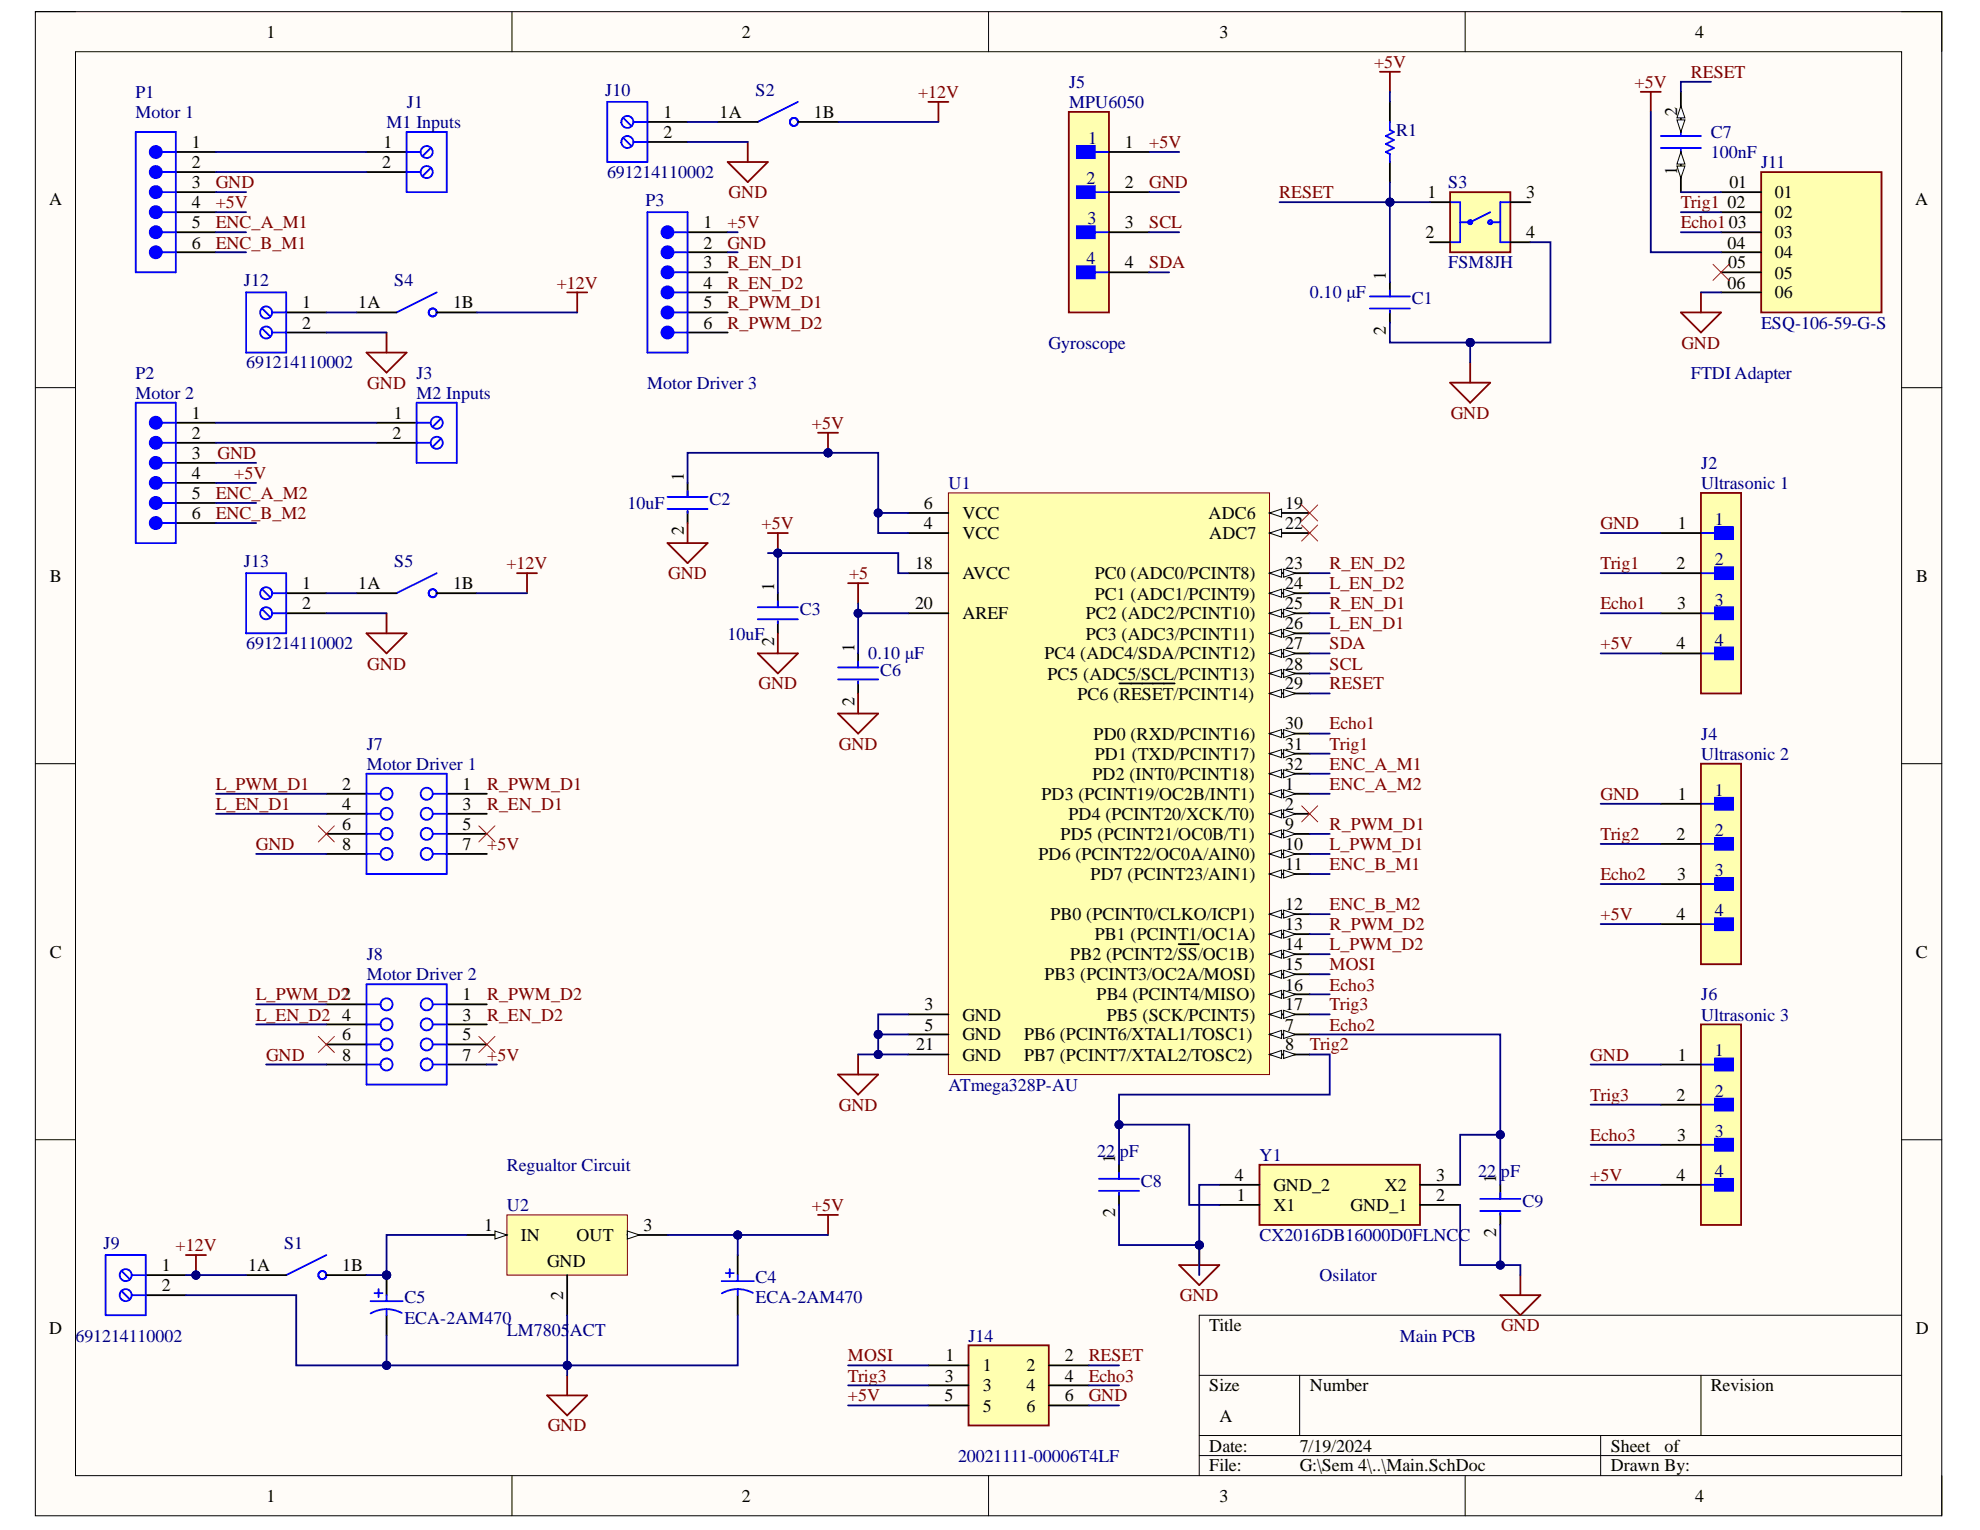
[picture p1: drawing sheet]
<svg xmlns="http://www.w3.org/2000/svg" width="279mm" height="216mm" viewBox="0 0 279 216" stroke-linecap="round" stroke-linejoin="round" font-family="sans-serif">
<defs><g id="words">
<g font-size="2.5">
<text x="37.6" y="5.3">1</text>
<text x="104.7" y="5.3">2</text>
<text x="172.1" y="5.3">3</text>
<text x="239.2" y="5.3">4</text>
<text x="93.6" y="16.7">1</text>
<text x="101.6" y="16.7">1A</text>
<text x="114.8" y="16.7">1B</text>
<text x="236.7" y="16.3" transform="rotate(-90 236.7 16.3)">2</text>
<text x="27.1" y="23.8">2</text>
<text x="27.1" y="20.9">1</text>
<text x="53.9" y="23.8">2</text>
<text x="54.1" y="20.9">1</text>
<text x="93.6" y="19.4">2</text>
<text x="158.7" y="20.9">1</text>
<text x="6.9" y="29">A</text>
<text x="27.1" y="26.5">3</text>
<text x="27.1" y="29.4">4</text>
<text x="158.7" y="26.5">2</text>
<text x="201.4" y="28">1</text>
<text x="215.4" y="28">3</text>
<text x="236.7" y="24.7" transform="rotate(-90 236.7 24.7)">1</text>
<text x="243.8" y="29.4">02</text>
<text x="244" y="26.5">01</text>
<text x="250.5" y="28">01</text>
<text x="270.2" y="29">A</text>
<text x="27.1" y="32.2">5</text>
<text x="27.1" y="35.1">6</text>
<text x="99.3" y="35.1">2</text>
<text x="99.3" y="32.2">1</text>
<text x="158.7" y="32.2">3</text>
<text x="201.2" y="33.6">2</text>
<text x="215.4" y="33.6">4</text>
<text x="243.8" y="35.1">04</text>
<text x="250.5" y="30.8">02</text>
<text x="250.5" y="33.6">03</text>
<text x="99.3" y="37.9">3</text>
<text x="99.3" y="40.7">4</text>
<text x="158.7" y="37.9">4</text>
<text x="195.6" y="39.6" transform="rotate(-90 195.6 39.6)">1</text>
<text x="243.8" y="40.7">06</text>
<text x="243.9" y="37.9">05</text>
<text x="250.5" y="36.4">04</text>
<text x="250.5" y="39.3">05</text>
<text x="42.6" y="43.5">1</text>
<text x="42.6" y="46.4">2</text>
<text x="50.6" y="43.5">1A</text>
<text x="63.9" y="43.5">1B</text>
<text x="99.3" y="43.5">5</text>
<text x="99.3" y="46.4">6</text>
<text x="195.6" y="47.2" transform="rotate(-90 195.6 47.2)">2</text>
<text x="250.5" y="42.1">06</text>
<text x="27.1" y="59.1">1</text>
<text x="55.6" y="59.1">1</text>
<text x="27.1" y="62">2</text>
<text x="27.1" y="64.7">3</text>
<text x="55.4" y="62">2</text>
<text x="27.1" y="67.6">4</text>
<text x="27.1" y="70.4">5</text>
<text x="96.5" y="67.9" transform="rotate(-90 96.5 67.9)">1</text>
<text x="130.4" y="71.8">6</text>
<text x="181.4" y="71.8">19</text>
<text x="27.1" y="73.3">6</text>
<text x="96.5" y="75.6" transform="rotate(-90 96.5 75.6)">2</text>
<text x="130.4" y="74.6">4</text>
<text x="135.8" y="73.3">VCC</text>
<text x="135.8" y="76.1">VCC</text>
<text x="170.5" y="73.3">ADC6</text>
<text x="170.6" y="76.1">ADC7</text>
<text x="181.4" y="74.6">22</text>
<text x="236.8" y="74.6">1</text>
<text x="7" y="82.1">B</text>
<text x="42.6" y="83.2">1</text>
<text x="50.6" y="83.2">1A</text>
<text x="63.9" y="83.2">1B</text>
<text x="109.2" y="83.4" transform="rotate(-90 109.2 83.4)">1</text>
<text x="129.1" y="80.3">18</text>
<text x="135.8" y="81.7">AVCC</text>
<text x="154.5" y="81.7">PC0 (ADC0/PCINT8)</text>
<text x="181.4" y="80.3">23</text>
<text x="181.4" y="83.2">24</text>
<text x="236.6" y="80.3">2</text>
<text x="270.4" y="82.1">B</text>
<text x="42.6" y="86">2</text>
<text x="129.1" y="86">20</text>
<text x="135.8" y="87.4">AREF</text>
<text x="153.2" y="87.4">PC2 (ADC2/PCINT10)</text>
<text x="154.5" y="84.6">PC1 (ADC1/PCINT9)</text>
<text x="181.4" y="86">25</text>
<text x="181.4" y="88.8">26</text>
<text x="236.7" y="86">3</text>
<text x="109.2" y="91.1" transform="rotate(-90 109.2 91.1)">2</text>
<text x="120.6" y="92" transform="rotate(-90 120.6 92)">1</text>
<text x="147.4" y="93.1">PC4 (ADC4/SDA/PCINT12)</text>
<text x="147.8" y="95.9">PC5 (ADC5/SCL/PCINT13)</text>
<text x="153.2" y="90.3">PC3 (ADC3/PCINT11)</text>
<text x="181.4" y="91.6">27</text>
<text x="181.4" y="94.5">28</text>
<text x="236.6" y="91.6">4</text>
<text x="120.6" y="99.6" transform="rotate(-90 120.6 99.6)">2</text>
<text x="152" y="98.7">PC6 (RESET/PCINT14)</text>
<text x="181.4" y="97.3">29</text>
<text x="154.3" y="104.4">PD0 (RXD/PCINT16)</text>
<text x="154.5" y="107.2">PD1 (TXD/PCINT17)</text>
<text x="181.4" y="102.9">30</text>
<text x="181.4" y="105.8">31</text>
<text x="48.3" y="111.5">2</text>
<text x="65.3" y="111.5">1</text>
<text x="147" y="112.8">PD3 (PCINT19/OC2B/INT1)</text>
<text x="154.1" y="110">PD2 (INT0/PCINT18)</text>
<text x="181.4" y="108.6">32</text>
<text x="181.4" y="111.5">1</text>
<text x="236.8" y="112.8">1</text>
<text x="48.3" y="114.3">4</text>
<text x="48.3" y="117.1">6</text>
<text x="48.3" y="119.9">8</text>
<text x="65.3" y="114.3">3</text>
<text x="65.3" y="117.1">5</text>
<text x="65.3" y="119.9">7</text>
<text x="149.7" y="118.5">PD5 (PCINT21/OC0B/T1)</text>
<text x="150.8" y="115.7">PD4 (PCINT20/XCK/T0)</text>
<text x="181.4" y="114.3">2</text>
<text x="181.4" y="117.1">9</text>
<text x="181.4" y="119.9">10</text>
<text x="236.6" y="118.5">2</text>
<text x="146.5" y="121.4">PD6 (PCINT22/OC0A/AIN0)</text>
<text x="153.9" y="124.1">PD7 (PCINT23/AIN1)</text>
<text x="181.4" y="122.8">11</text>
<text x="236.7" y="124.1">3</text>
<text x="148.2" y="129.8">PB0 (PCINT0/CLKO/ICP1)</text>
<text x="181.4" y="128.5">12</text>
<text x="181.4" y="131.2">13</text>
<text x="236.6" y="129.8">4</text>
<text x="7" y="135.1">C</text>
<text x="151" y="135.5">PB2 (PCINT2/SS/OC1B)</text>
<text x="154.5" y="132.7">PB1 (PCINT1/OC1A)</text>
<text x="181.4" y="134.1">14</text>
<text x="181.4" y="136.9">15</text>
<text x="270.3" y="135.1">C</text>
<text x="65.3" y="141.1">1</text>
<text x="130.5" y="142.6">3</text>
<text x="147.4" y="138.3">PB3 (PCINT3/OC2A/MOSI)</text>
<text x="154.7" y="141.1">PB4 (PCINT4/MISO)</text>
<text x="181.4" y="139.8">16</text>
<text x="181.4" y="142.6">17</text>
<text x="48.3" y="144">4</text>
<text x="48.3" y="146.8">6</text>
<text x="48.3" y="149.7">8</text>
<text x="65.3" y="144">3</text>
<text x="65.3" y="146.8">5</text>
<text x="65.3" y="149.7">7</text>
<text x="129.3" y="148.2">21</text>
<text x="130.5" y="145.4">5</text>
<text x="135.8" y="146.8">GND</text>
<text x="135.8" y="149.7">GND</text>
<text x="135.8" y="144">GND</text>
<text x="144.5" y="146.8">PB6 (PCINT6/XTAL1/TOSC1)</text>
<text x="144.5" y="149.7">PB7 (PCINT7/XTAL2/TOSC2)</text>
<text x="156.2" y="144">PB5 (SCK/PCINT5)</text>
<text x="181.4" y="145.4">7</text>
<text x="181.4" y="148.2">8</text>
<text x="236.8" y="149.7">1</text>
<text x="236.6" y="155.3">2</text>
<text x="236.7" y="161">3</text>
<text x="157.4" y="164.1" transform="rotate(-90 157.4 164.1)">1</text>
<text x="174.3" y="166.7">4</text>
<text x="202.7" y="166.7">3</text>
<text x="211.1" y="166.9" transform="rotate(-90 211.1 166.9)">1</text>
<text x="236.6" y="166.7">4</text>
<text x="68.3" y="173.8">1</text>
<text x="90.8" y="173.8">3</text>
<text x="157.4" y="171.7" transform="rotate(-90 157.4 171.7)">2</text>
<text x="174.5" y="169.4">1</text>
<text x="179.7" y="170.9">X1</text>
<text x="179.7" y="168.1">GND_2</text>
<text x="190.6" y="170.9">GND_1</text>
<text x="195.4" y="168.1">X2</text>
<text x="202.7" y="169.4">2</text>
<text x="22.8" y="179.3">1</text>
<text x="35" y="179.3">1A</text>
<text x="48.3" y="179.3">1B</text>
<text x="73.5" y="175.1">IN</text>
<text x="77.2" y="178.8">GND</text>
<text x="81.3" y="175.1">OUT</text>
<text x="211.1" y="174.6" transform="rotate(-90 211.1 174.6)">2</text>
<text x="22.8" y="182.2">2</text>
<text x="79.5" y="183.4" transform="rotate(-90 79.5 183.4)">2</text>
<text x="6.9" y="188.2">D</text>
<text x="170.6" y="187.9">Title</text>
<text x="270.3" y="188.2">D</text>
<text x="133.3" y="197.8">5</text>
<text x="133.3" y="195">3</text>
<text x="133.4" y="192.1">1</text>
<text x="138.7" y="193.5">1</text>
<text x="138.7" y="196.3">3</text>
<text x="144.8" y="193.5">2</text>
<text x="144.8" y="196.3">4</text>
<text x="150.3" y="192.1">2</text>
<text x="150.3" y="195">4</text>
<text x="150.3" y="197.8">6</text>
<text x="170.6" y="196.3">Size</text>
<text x="184.8" y="196.3">Number</text>
<text x="241.4" y="196.3">Revision</text>
<text x="138.7" y="199.2">5</text>
<text x="144.8" y="199.2">6</text>
<text x="172.1" y="200.6">A</text>
<text x="170.6" y="204.9">Date:</text>
<text x="170.6" y="207.6">File:</text>
<text x="183.4" y="204.9">7/19/2024</text>
<text x="183.4" y="207.6">G:\Sem 4\..\Main.SchDoc</text>
<text x="227.3" y="204.9">Sheet</text>
<text x="227.3" y="207.6">Drawn By:</text>
<text x="234.9" y="204.9">of</text>
<text x="37.6" y="211.9">1</text>
<text x="104.7" y="211.9">2</text>
<text x="172.1" y="211.9">3</text>
<text x="239.2" y="211.9">4</text>
</g>
<g font-size="2.5" fill="#800000">
<text x="193.9" y="9.6">+5V</text>
<text x="238.6" y="11">RESET</text>
<text x="129.5" y="13.8">+12V</text>
<text x="230.7" y="12.4">+5V</text>
<text x="162.2" y="20.9">+5V</text>
<text x="30.4" y="26.5">GND</text>
<text x="30.4" y="29.4">+5V</text>
<text x="102.8" y="28">GND</text>
<text x="162.2" y="26.5">GND</text>
<text x="180.5" y="28">RESET</text>
<text x="237.2" y="29.4">Trig1</text>
<text x="30.4" y="32.2">ENC_A_M1</text>
<text x="30.4" y="35.1">ENC_B_M1</text>
<text x="102.7" y="32.2">+5V</text>
<text x="102.7" y="35.1">GND</text>
<text x="162.2" y="32.2">SCL</text>
<text x="237.2" y="32.2">Echo103</text>
<text x="78.6" y="40.7">+12V</text>
<text x="102.7" y="37.9">R_EN_D1</text>
<text x="102.7" y="40.7">R_EN_D2</text>
<text x="162.2" y="37.9">SDA</text>
<text x="102.7" y="43.5">R_PWM_D1</text>
<text x="102.7" y="46.4">R_PWM_D2</text>
<text x="237.3" y="49.2">GND</text>
<text x="51.8" y="54.9">GND</text>
<text x="204.7" y="59.1">GND</text>
<text x="30.7" y="64.7">GND</text>
<text x="114.6" y="60.5">+5V</text>
<text x="30.4" y="70.4">ENC_A_M2</text>
<text x="33.1" y="67.6">+5V</text>
<text x="30.4" y="73.3">ENC_B_M2</text>
<text x="107.5" y="74.6">+5V</text>
<text x="225.8" y="74.6">GND</text>
<text x="71.4" y="80.3">+12V</text>
<text x="94.3" y="81.7">GND</text>
<text x="119.8" y="81.7">+5</text>
<text x="187.6" y="80.3">R_EN_D2</text>
<text x="187.6" y="83.2">L_EN_D2</text>
<text x="225.8" y="80.3">Trig1</text>
<text x="187.6" y="86">R_EN_D1</text>
<text x="187.6" y="88.8">L_EN_D1</text>
<text x="225.8" y="86">Echo1</text>
<text x="51.8" y="94.5">GND</text>
<text x="187.6" y="91.6">SDA</text>
<text x="187.6" y="94.5">SCL</text>
<text x="225.8" y="91.6">+5V</text>
<text x="107" y="97.3">GND</text>
<text x="187.6" y="97.3">RESET</text>
<text x="118.4" y="105.8">GND</text>
<text x="187.6" y="102.9">Echo1</text>
<text x="187.6" y="105.8">Trig1</text>
<text x="30.4" y="111.5">L_PWM_D1</text>
<text x="68.7" y="111.5">R_PWM_D1</text>
<text x="187.6" y="108.6">ENC_A_M1</text>
<text x="187.6" y="111.5">ENC_A_M2</text>
<text x="225.8" y="112.8">GND</text>
<text x="30.4" y="114.3">L_EN_D1</text>
<text x="36.1" y="119.9">GND</text>
<text x="68.7" y="114.3">R_EN_D1</text>
<text x="68.7" y="119.9">+5V</text>
<text x="187.6" y="117.1">R_PWM_D1</text>
<text x="187.6" y="119.9">L_PWM_D1</text>
<text x="225.8" y="118.5">Trig2</text>
<text x="187.6" y="122.8">ENC_B_M1</text>
<text x="225.8" y="124.1">Echo2</text>
<text x="187.6" y="128.5">ENC_B_M2</text>
<text x="187.6" y="131.2">R_PWM_D2</text>
<text x="225.8" y="129.8">+5V</text>
<text x="187.6" y="134.1">L_PWM_D2</text>
<text x="187.6" y="136.9">MOSI</text>
<text x="36.1" y="141.1">L_PWM_D22</text>
<text x="68.7" y="141.1">R_PWM_D2</text>
<text x="187.6" y="139.8">Echo3</text>
<text x="187.6" y="142.6">Trig3</text>
<text x="36.1" y="144">L_EN_D2</text>
<text x="37.5" y="149.7">GND</text>
<text x="68.7" y="144">R_EN_D2</text>
<text x="68.7" y="149.7">+5V</text>
<text x="184.8" y="148.2">Trig2</text>
<text x="187.6" y="145.4">Echo2</text>
<text x="224.4" y="149.7">GND</text>
<text x="224.4" y="155.3">Trig3</text>
<text x="118.4" y="156.8">GND</text>
<text x="224.4" y="161">Echo3</text>
<text x="224.4" y="166.7">+5V</text>
<text x="114.6" y="170.9">+5V</text>
<text x="24.8" y="176.5">+12V</text>
<text x="166.5" y="183.6">GND</text>
<text x="211.8" y="187.9">GND</text>
<text x="119.6" y="192.1">MOSI</text>
<text x="119.6" y="195">Trig3</text>
<text x="119.6" y="197.8">+5V</text>
<text x="153.6" y="192.1">RESET</text>
<text x="153.6" y="195">Echo3</text>
<text x="153.6" y="197.8">GND</text>
<text x="77.3" y="202">GND</text>
</g>
<g font-size="2.5" fill="#000080">
<text x="19.1" y="13.8">P1</text>
<text x="19.1" y="16.7">Motor 1</text>
<text x="57.4" y="15.2">J1</text>
<text x="85.4" y="13.5">J10</text>
<text x="106.6" y="13.5">S2</text>
<text x="150.8" y="12.4">J5</text>
<text x="150.8" y="15.2">MPU6050</text>
<text x="54.5" y="18.1">M1 Inputs</text>
<text x="153.6" y="20.3">1</text>
<text x="197" y="19.2">R1</text>
<text x="241.4" y="22.3">100nF</text>
<text x="241.4" y="19.4">C7</text>
<text x="248.5" y="23.8">J11</text>
<text x="85.7" y="25.1">691214110002</text>
<text x="91.1" y="29.1">P3</text>
<text x="153.3" y="26">2</text>
<text x="204.4" y="26.5">S3</text>
<text x="153.5" y="31.6">3</text>
<text x="34.4" y="40.4">J12</text>
<text x="55.6" y="40.4">S4</text>
<text x="153.3" y="37.3">4</text>
<text x="204.4" y="37.9">FSM8JH</text>
<text x="184.8" y="42.1">0.10 μF</text>
<text x="199.2" y="42.9">C1</text>
<text x="248.5" y="46.4">ESQ-106-59-G-S</text>
<text x="19.1" y="53.4">P2</text>
<text x="34.8" y="52">691214110002</text>
<text x="58.8" y="53.4">J3</text>
<text x="148" y="49.2">Gyroscope</text>
<text x="238.6" y="53.4">FTDI Adapter</text>
<text x="19.1" y="56.3">Motor 2</text>
<text x="58.8" y="56.3">M2 Inputs</text>
<text x="91.3" y="54.9">Motor Driver 3</text>
<text x="88.5" y="71.8">10uF</text>
<text x="100.1" y="71.2">C2</text>
<text x="133.9" y="69">U1</text>
<text x="240.1" y="66.2">J2</text>
<text x="240.1" y="69">Ultrasonic 1</text>
<text x="242" y="74.1">1</text>
<text x="34.4" y="80">J13</text>
<text x="55.6" y="80">S5</text>
<text x="242" y="79.8">2</text>
<text x="112.9" y="86.8">C3</text>
<text x="242" y="85.4">3</text>
<text x="34.8" y="91.6">691214110002</text>
<text x="102.7" y="90.3">10uF</text>
<text x="122.5" y="93.1">0.10 μF</text>
<text x="124.2" y="95.3">C6</text>
<text x="242" y="91.1">4</text>
<text x="51.7" y="105.8">J7</text>
<text x="240.1" y="104.4">J4</text>
<text x="240.1" y="107.2">Ultrasonic 2</text>
<text x="51.7" y="108.6">Motor Driver 1</text>
<text x="242" y="112.3">1</text>
<text x="242" y="118">2</text>
<text x="242" y="123.6">3</text>
<text x="242" y="129.3">4</text>
<text x="51.7" y="135.5">J8</text>
<text x="51.7" y="138.3">Motor Driver 2</text>
<text x="240.1" y="141.1">J6</text>
<text x="240.1" y="144">Ultrasonic 3</text>
<text x="242" y="149.1">1</text>
<text x="133.9" y="153.9">ATmega328P-AU</text>
<text x="242" y="154.7">2</text>
<text x="242" y="160.4">3</text>
<text x="71.5" y="165.2">Regualtor Circuit</text>
<text x="154.8" y="163.3">22</text>
<text x="158" y="163.3">pF</text>
<text x="161" y="167.5">C8</text>
<text x="177.7" y="163.8">Y1</text>
<text x="208.6" y="166.1">22</text>
<text x="211.8" y="166.1">pF</text>
<text x="242" y="166.1">4</text>
<text x="71.5" y="170.9">U2</text>
<text x="214.9" y="170.3">C9</text>
<text x="14.6" y="176.3">J9</text>
<text x="40.1" y="176.3">S1</text>
<text x="177.7" y="175.1">CX2016DB16000D0FLNCC</text>
<text x="57.1" y="183.9">C5</text>
<text x="106.6" y="181.1">C4</text>
<text x="106.6" y="183.9">ECA-2AM470</text>
<text x="186.2" y="180.8">Osilator</text>
<text x="10.7" y="189.3">691214110002</text>
<text x="57.1" y="186.8">ECA-2AM470</text>
<text x="71.5" y="188.5">LM7805ACT</text>
<text x="136.6" y="189.3">J14</text>
<text x="197.5" y="189.3">Main PCB</text>
<text x="135.2" y="206.3">20021111-00006T4LF</text>
</g>
</g></defs>
<path d="M5 1.6h269v212.3h-269z" fill-rule="evenodd" fill="#fffcf8"/>
<path d="M5 1.6h269v212.3h-269z" fill="none" stroke="#000" stroke-width=".14"/>
<path d="M10.7 7.3h257.6v200.9h-257.6z" fill-rule="evenodd" fill="#fffcf8"/>
<g fill="none" stroke="#000" stroke-width=".14">
<path d="M5 1.6h5.7M10.7 7.3h257.6v200.9h-257.6zM72.2 1.6v5.7M139.5 1.6v5.7M206.8 1.6v5.7M268.3 1.6h5.7v5.7M5 54.7h5.7M268.3 54.7h5.7M5 107.8h5.7M268.3 107.8h5.7M5 160.8h5.7M268.3 160.8h5.7"/>
<path d="M169.2 194.1h99.1M183.4 194.1v8.5M240 194.1v8.5M268.3 185.6h-99.1v22.6M72.2 208.2v5.7M139.5 208.2v5.7M169.2 202.6h99.1M169.2 205.4h99.1M206.8 208.2v5.7M225.9 202.6v5.6M274 208.2v5.7"/>
</g>
<path d="M240 69.6h5.7v28.3h-5.7z" fill-rule="evenodd" fill="#ffffb0"/>
<path d="M240 69.6h5.7v28.3h-5.7z" fill="none" stroke="#800000" stroke-width=".25"/>
<path d="M242 74.4h2.6v1.7h-2.6z" fill-rule="evenodd" fill="#00f"/>
<path d="M240 75.2h2M242 74.4h2.6v1.7h-2.6z" fill="none" stroke="#00f" stroke-width=".25"/>
<path d="M242 80h2.6v1.7h-2.6z" fill-rule="evenodd" fill="#00f"/>
<path d="M240 80.9h2M242 80h2.6v1.7h-2.6z" fill="none" stroke="#00f" stroke-width=".25"/>
<path d="M242 85.7h2.6v1.7h-2.6z" fill-rule="evenodd" fill="#00f"/>
<path d="M240 86.5h2M242 85.7h2.6v1.7h-2.6z" fill="none" stroke="#00f" stroke-width=".25"/>
<path d="M242 91.3h2.6v1.8h-2.6z" fill-rule="evenodd" fill="#00f"/>
<path d="M240 92.2h2M242 91.3h2.6v1.8h-2.6z" fill="none" stroke="#00f" stroke-width=".25"/>
<path d="M234.4 75.2h5.6M234.4 80.9h5.6M234.4 86.5h5.6M234.4 92.2h5.6" fill="none" stroke="#000" stroke-width=".25"/>
<path d="M240 107.8h5.7v28.3h-5.7z" fill-rule="evenodd" fill="#ffffb0"/>
<path d="M240 107.8h5.7v28.3h-5.7z" fill="none" stroke="#800000" stroke-width=".25"/>
<path d="M242 112.6h2.6v1.7h-2.6z" fill-rule="evenodd" fill="#00f"/>
<path d="M240 113.4h2M242 112.6h2.6v1.7h-2.6z" fill="none" stroke="#00f" stroke-width=".25"/>
<path d="M242 118.2h2.6v1.7h-2.6z" fill-rule="evenodd" fill="#00f"/>
<path d="M240 119.1h2M242 118.2h2.6v1.7h-2.6z" fill="none" stroke="#00f" stroke-width=".25"/>
<path d="M242 123.9h2.6v1.7h-2.6z" fill-rule="evenodd" fill="#00f"/>
<path d="M240 124.8h2M242 123.9h2.6v1.7h-2.6z" fill="none" stroke="#00f" stroke-width=".25"/>
<path d="M242 129.6h2.6v1.7h-2.6z" fill-rule="evenodd" fill="#00f"/>
<path d="M240 130.4h2M242 129.6h2.6v1.7h-2.6z" fill="none" stroke="#00f" stroke-width=".25"/>
<path d="M234.4 113.4h5.6M234.4 119.1h5.6M234.4 124.8h5.6M234.4 130.4h5.6" fill="none" stroke="#000" stroke-width=".25"/>
<path d="M240 144.6h5.7v28.3h-5.7z" fill-rule="evenodd" fill="#ffffb0"/>
<path d="M240 144.6h5.7v28.3h-5.7z" fill="none" stroke="#800000" stroke-width=".25"/>
<path d="M242 149.4h2.6v1.7h-2.6z" fill-rule="evenodd" fill="#00f"/>
<path d="M240 150.2h2M242 149.4h2.6v1.7h-2.6z" fill="none" stroke="#00f" stroke-width=".25"/>
<path d="M242 155h2.6v1.7h-2.6z" fill-rule="evenodd" fill="#00f"/>
<path d="M240 155.9h2M242 155h2.6v1.7h-2.6z" fill="none" stroke="#00f" stroke-width=".25"/>
<path d="M242 160.7h2.6v1.7h-2.6z" fill-rule="evenodd" fill="#00f"/>
<path d="M240 161.5h2M242 160.7h2.6v1.7h-2.6z" fill="none" stroke="#00f" stroke-width=".25"/>
<path d="M242 166.3h2.6v1.7h-2.6z" fill-rule="evenodd" fill="#00f"/>
<path d="M22.8 24.3h2M240 167.2h2M242 166.3h2.6v1.7h-2.6z" fill="none" stroke="#00f" stroke-width=".25"/>
<path d="M24.8 24.3h5.7M24.8 21.4h5.7M234.4 150.2h5.6M234.4 155.9h5.6M234.4 161.5h5.6M234.4 167.2h5.6" fill="none" stroke="#000" stroke-width=".25"/>
<circle cx="22" cy="24.3" r=".85" fill="#00f"/>
<g fill="none" stroke="#00f" stroke-width=".25">
<path d="M22.8 21.4h2M22.8 27.1h2"/>
<circle cx="22" cy="24.3" r=".85"/>
</g>
<path d="M24.8 27.1h5.7" fill="none" stroke="#000" stroke-width=".25"/>
<circle cx="22" cy="27.1" r=".85" fill="#00f"/>
<g fill="none" stroke="#00f" stroke-width=".25">
<path d="M22.8 29.9h2"/>
<circle cx="22" cy="27.1" r=".85"/>
</g>
<path d="M24.8 29.9h5.7" fill="none" stroke="#000" stroke-width=".25"/>
<circle cx="22" cy="29.9" r=".85" fill="#00f"/>
<g fill="none" stroke="#00f" stroke-width=".25">
<path d="M22.8 32.8h2"/>
<circle cx="22" cy="29.9" r=".85"/>
</g>
<path d="M24.8 32.8h5.7" fill="none" stroke="#000" stroke-width=".25"/>
<circle cx="22" cy="32.8" r=".85" fill="#00f"/>
<g fill="none" stroke="#00f" stroke-width=".25">
<path d="M22.8 35.6h2"/>
<circle cx="22" cy="32.8" r=".85"/>
</g>
<path d="M24.8 35.6h5.7" fill="none" stroke="#000" stroke-width=".25"/>
<circle cx="22" cy="35.6" r=".85" fill="#00f"/>
<g fill="none" stroke="#00f" stroke-width=".25">
<path d="M19.2 18.6h5.6v19.8h-5.6z"/>
<circle cx="22" cy="35.6" r=".85"/>
</g>
<circle cx="22" cy="21.5" r=".85" fill="#00f"/>
<g fill="none" stroke="#00f" stroke-width=".25">
<path d="M22.8 62.5h2"/>
<circle cx="22" cy="21.5" r=".85"/>
</g>
<path d="M24.8 59.7h5.7M24.8 62.5h5.7" fill="none" stroke="#000" stroke-width=".25"/>
<circle cx="22" cy="62.5" r=".85" fill="#00f"/>
<g fill="none" stroke="#00f" stroke-width=".25">
<path d="M22.8 59.7h2M22.8 65.3h2"/>
<circle cx="22" cy="62.5" r=".85"/>
</g>
<path d="M24.8 65.3h5.7" fill="none" stroke="#000" stroke-width=".25"/>
<circle cx="22" cy="65.3" r=".85" fill="#00f"/>
<g fill="none" stroke="#00f" stroke-width=".25">
<path d="M22.8 68.1h2"/>
<circle cx="22" cy="65.3" r=".85"/>
</g>
<path d="M24.8 68.1h5.7" fill="none" stroke="#000" stroke-width=".25"/>
<circle cx="22" cy="68.1" r=".85" fill="#00f"/>
<g fill="none" stroke="#00f" stroke-width=".25">
<path d="M22.8 71h2"/>
<circle cx="22" cy="68.1" r=".85"/>
</g>
<path d="M24.8 71h5.7" fill="none" stroke="#000" stroke-width=".25"/>
<circle cx="22" cy="71" r=".85" fill="#00f"/>
<g fill="none" stroke="#00f" stroke-width=".25">
<path d="M22.8 73.8h2"/>
<circle cx="22" cy="71" r=".85"/>
</g>
<path d="M24.8 73.8h5.7" fill="none" stroke="#000" stroke-width=".25"/>
<circle cx="22" cy="73.8" r=".85" fill="#00f"/>
<g fill="none" stroke="#00f" stroke-width=".25">
<path d="M19.2 56.8h5.6v19.8h-5.6z"/>
<circle cx="22" cy="73.8" r=".85"/>
</g>
<circle cx="22" cy="59.7" r=".85" fill="#00f"/>
<circle cx="22" cy="59.7" r=".85" fill="none" stroke="#00f" stroke-width=".25"/>
<path d="M150.8 15.8h5.7v28.3h-5.7z" fill-rule="evenodd" fill="#ffffb0"/>
<path d="M150.8 15.8h5.7v28.3h-5.7z" fill="none" stroke="#800000" stroke-width=".25"/>
<path d="M152 20.6h2.5v1.7h-2.5z" fill-rule="evenodd" fill="#00f"/>
<path d="M152 20.6h2.5v1.7h-2.5zM154.5 21.4h2" fill="none" stroke="#00f" stroke-width=".25"/>
<path d="M152 26.3h2.5v1.7h-2.5z" fill-rule="evenodd" fill="#00f"/>
<path d="M152 26.3h2.5v1.7h-2.5zM154.5 27.1h2" fill="none" stroke="#00f" stroke-width=".25"/>
<path d="M152 31.9h2.5v1.7h-2.5z" fill-rule="evenodd" fill="#00f"/>
<path d="M152 31.9h2.5v1.7h-2.5zM154.5 32.8h2" fill="none" stroke="#00f" stroke-width=".25"/>
<path d="M152 37.6h2.5v1.7h-2.5z" fill-rule="evenodd" fill="#00f"/>
<g fill="none" stroke="#00f" stroke-width=".25">
<path d="M57.4 18.6h5.6v8.5h-5.6zM57.4 21.4h2M57.4 24.3h2M60.8 20.9l-1.2 1.2M60.8 23.7l-1.2 1.2M152 37.6h2.5v1.7h-2.5zM154.5 38.4h2M58.8 59.7h2M58.8 56.8h5.7v8.5h-5.7zM62.2 59.1l-1.2 1.2M58.8 62.5h2M62.2 61.9l-1.2 1.2"/>
<path d="M51.7 109.2h11.3v14.1h-11.3zM51.7 117.7h2M51.7 114.8h2M51.7 112h2M61.1 117.7h1.9M61.1 114.8h1.9M61.1 112h1.9M51.7 138.9h11.3v14.1h-11.3zM51.7 120.5h2M61.1 120.5h1.9M51.7 150.2h2M51.7 147.4h2"/>
<path d="M51.7 144.6h2M51.7 141.7h2M61.1 150.2h1.9M61.1 147.4h1.9M61.1 144.6h1.9M61.1 141.7h1.9"/>
<circle cx="60.2" cy="21.5" r=".85"/>
<circle cx="60.2" cy="24.3" r=".85"/>
<circle cx="61.6" cy="59.7" r=".85"/>
<circle cx="61.6" cy="62.5" r=".85"/>
<circle cx="54.5" cy="117.7" r=".85"/>
<circle cx="54.5" cy="114.8" r=".85"/>
<circle cx="54.5" cy="112" r=".85"/>
<circle cx="60.2" cy="117.7" r=".85"/>
<circle cx="60.2" cy="114.8" r=".85"/>
<circle cx="60.2" cy="112" r=".85"/>
<circle cx="54.5" cy="120.5" r=".85"/>
<circle cx="60.2" cy="120.5" r=".85"/>
<circle cx="54.5" cy="147.4" r=".85"/>
<circle cx="54.5" cy="150.2" r=".85"/>
<circle cx="54.5" cy="144.6" r=".85"/>
<circle cx="54.5" cy="141.7" r=".85"/>
<circle cx="60.2" cy="150.2" r=".85"/>
<circle cx="60.2" cy="147.4" r=".85"/>
<circle cx="60.2" cy="144.6" r=".85"/>
<circle cx="60.2" cy="141.7" r=".85"/>
</g>
<g fill="none" stroke="#000" stroke-width=".25">
<path d="M51.7 21.4h5.7M51.7 24.3h5.7M156.5 21.4h5.7M156.5 27.1h5.7M156.5 32.8h5.7M156.5 38.4h5.7M53.1 59.7h5.7M53.1 62.5h5.7M46.1 112h5.6M46.1 114.8h5.6M46.1 117.7h5.6M63 112h5.7"/>
<path d="M63 114.8h5.7M63 117.7h5.7M46.1 120.5h5.6M63 120.5h5.7M46.1 141.7h5.6M46.1 144.6h5.6M46.1 147.4h5.6M46.1 150.2h5.6M63 141.7h5.7M63 144.6h5.7M63 147.4h5.7M63 150.2h5.7"/>
</g>
<path d="M44.9 116.5l2.3 2.3M47.2 116.5l-2.3 2.3M67.6 116.5l2.2 2.3M69.8 116.5l-2.2 2.3M44.9 146.3l2.3 2.2M47.2 146.3l-2.3 2.2M67.6 146.3l2.2 2.2M69.8 146.3l-2.2 2.2" fill="none" stroke="#f00" stroke-width=".14"/>
<path d="M71.5 171.4h17v8.5h-17z" fill-rule="evenodd" fill="#ffffb0"/>
<path d="M71.5 171.4h17v8.5h-17z" fill="none" stroke="#800000" stroke-width=".14"/>
<path d="M65.9 174.3h5.6" fill="none" stroke="#000" stroke-width=".25"/>
<path d="M69.8 173.7l1.7 .6-1.7 .5z" fill="#f8fcff"/>
<path d="M69.8 173.7l1.7 .6-1.7 .5z" fill="none" stroke="#000" stroke-width=".14"/>
<path d="M80 179.9v5.7M88.5 174.3h5.7" fill="none" stroke="#000" stroke-width=".25"/>
<path d="M88.5 173.7l1.7 .6-1.7 .5z" fill="#f8fcff"/>
<path d="M88.5 173.7l1.7 .6-1.7 .5z" fill="none" stroke="#000" stroke-width=".14"/>
<circle cx="54.5" cy="179.9" r=".57" fill="#000080"/>
<circle cx="54.5" cy="179.9" r=".57" fill="none" stroke="#000080" stroke-width=".14"/>
<path d="M54.5 179.9v2.9" fill="none" stroke="#000" stroke-width=".25"/>
<circle cx="54.5" cy="179.9" r=".57" fill="#000080"/>
<circle cx="54.5" cy="179.9" r=".57" fill="none" stroke="#000080" stroke-width=".14"/>
<path d="M104.1 177.1v2.8M54.5 185.6v2.8M104.1 182.8v2.8" fill="none" stroke="#000" stroke-width=".25"/>
<g fill="none" stroke="#00f" stroke-width=".25">
<path d="M102.4 179.6h1.1M103 179.1v1.1M104.1 179.9v.9M52.3 183.6h4.5M52.8 182.5h1.2M53.4 181.9v1.1M54.5 184.7l.9 .1 1.3 .5M54.5 184.7l-.9 .1-1.3 .5M54.5 182.8v.8M54.5 184.7v.9M101.8 180.8h4.6M104.1 181.9l.9 .1 1.2 .4"/>
<path d="M104.1 181.9l-.9 .1-1.3 .5M104.1 181.9v.9"/>
</g>
<path d="M26.2 177.1h2.9M27.6 177.1v2.8M115.4 171.4h2.9M116.8 171.4v2.9M77.2 196.9h5.7l-2.9 2.8zM80 194.1v2.8" fill="none" stroke="#800000" stroke-width=".25"/>
<circle cx="27.6" cy="179.9" r=".57" fill="#000080"/>
<circle cx="27.6" cy="179.9" r=".57" fill="none" stroke="#000080" stroke-width=".14"/>
<path d="M91.4 17.2h5.6M101.3 17.2h5.6M112.6 17.2h5.7M91.4 20h5.6M20.6 179.9h5.6M34.7 179.9h5.7M46.1 179.9h5.6M20.6 182.8h5.6" fill="none" stroke="#000" stroke-width=".25"/>
<g fill="none" stroke="#00f" stroke-width=".25">
<path d="M85.7 14.4h5.7v8.5h-5.7zM87.9 16.6l1.2 1.2M87.9 19.4l1.2 1.2M89.4 17.2h2M112.6 14.4l-5.7 2.8M89.4 20h2M14.9 177.1h5.7v8.5h-5.7zM17.1 179.3l1.2 1.2M18.6 179.9h2M46.1 177.1l-5.7 2.8M17.1 182.2l1.2 1.2M18.6 182.8h2"/>
<circle cx="88.5" cy="17.2" r=".85"/>
<circle cx="112" cy="17.2" r=".57"/>
<circle cx="88.5" cy="20" r=".85"/>
<circle cx="17.7" cy="179.9" r=".84"/>
<circle cx="45.5" cy="179.9" r=".57"/>
<circle cx="17.7" cy="182.8" r=".85"/>
</g>
<path d="M131 14.4h2.8M132.4 14.4v2.8M194.7 10.1h2.8M196.1 10.1v2.9M102.7 22.9h5.6l-2.8 2.8zM105.5 20v2.9" fill="none" stroke="#800000" stroke-width=".25"/>
<path d="M204.6 27.1h8.5v8.5h-8.5z" fill-rule="evenodd" fill="#ffffb0"/>
<path d="M231.5 13h2.9M232.9 13v2.8M204.6 27.1h8.5v8.5h-8.5zM237.2 44.1h5.7l-2.9 2.8zM240 41.3v2.8" fill="none" stroke="#800000" stroke-width=".25"/>
<g fill="none" stroke="#00f" stroke-width=".25">
<path d="M204.6 28.5h1.4v5.7h-1.4M210.3 29.9l-2.8 1.5h-1.5M210.3 31.4h1.4M213.1 28.5h-1.4v5.7h1.4"/>
<circle cx="207.5" cy="31.4" r=".28"/>
<circle cx="210.3" cy="31.4" r=".28"/>
</g>
<path d="M201.8 28.5h2.8M201.8 34.2h2.8M213.1 28.5h2.9M213.1 34.2h2.9" fill="none" stroke="#000" stroke-width=".25"/>
<path d="M248.5 24.3h17v19.8h-17z" fill-rule="evenodd" fill="#ffffb0"/>
<path d="M248.5 24.3h17v19.8h-17z" fill="none" stroke="#800000" stroke-width=".25"/>
<path d="M237.2 21.5v5.6M242.9 27.1h5.6M242.9 29.9h5.6M242.9 32.8h5.6M242.9 35.6h5.6M242.9 38.4h5.6M242.9 41.3h5.6" fill="none" stroke="#000" stroke-width=".25"/>
<path d="M234.4 19.2h5.6M237.2 18.6v.6M234.4 20.9h5.6M237.2 20.9v.6" fill="none" stroke="#00f" stroke-width=".25"/>
<path d="M237.2 21.5l.6 1.7h-1.2z" fill="#f8fcff"/>
<path d="M237.2 21.5l.6 1.7h-1.2z" fill="none" stroke="#000" stroke-width=".14"/>
<path d="M236.6 23.4h1.2l-.6 1.7z" fill="#f8fcff"/>
<path d="M236.6 23.4h1.2l-.6 1.7z" fill="none" stroke="#000" stroke-width=".14"/>
<path d="M237.2 13v5.6" fill="none" stroke="#000" stroke-width=".25"/>
<path d="M236.6 16.9h1.2l-.6 1.7z" fill="#f8fcff"/>
<path d="M236.6 16.9h1.2l-.6 1.7z" fill="none" stroke="#000" stroke-width=".14"/>
<path d="M237.2 14.9l.6 1.7h-1.2z" fill="#f8fcff"/>
<path d="M237.2 14.9l.6 1.7h-1.2z" fill="none" stroke="#000" stroke-width=".14"/>
<path d="M241.7 37.3l2.3 2.3M244 37.3l-2.3 2.3" fill="none" stroke="#f00" stroke-width=".14"/>
<path d="M204.6 54h5.7l-2.8 2.8zM207.5 51.2v2.8" fill="none" stroke="#800000" stroke-width=".25"/>
<path d="M133.8 69.6h45.3v82h-45.3z" fill-rule="evenodd" fill="#ffffb0"/>
<path d="M133.8 69.6h45.3v82h-45.3z" fill="none" stroke="#800000" stroke-width=".14"/>
<path d="M179.1 97.9h5.7" fill="none" stroke="#000" stroke-width=".25"/>
<path d="M179.1 97.9l1.7-.6v1.1z" fill="#f8fcff"/>
<path d="M179.1 97.9l1.7-.6v1.1z" fill="none" stroke="#000" stroke-width=".14"/>
<path d="M181.1 97.3l1.7 .6-1.7 .5z" fill="#f8fcff"/>
<path d="M181.1 97.3l1.7 .6-1.7 .5z" fill="none" stroke="#000" stroke-width=".14"/>
<path d="M157.9 96.4h7.9M179.1 103.5h5.7" fill="none" stroke="#000" stroke-width=".25"/>
<path d="M179.1 103.5l1.7-.5v1.1z" fill="#f8fcff"/>
<path d="M179.1 103.5l1.7-.5v1.1z" fill="none" stroke="#000" stroke-width=".14"/>
<path d="M181.1 103l1.7 .5-1.7 .6z" fill="#f8fcff"/>
<path d="M181.1 103l1.7 .5-1.7 .6z" fill="none" stroke="#000" stroke-width=".14"/>
<path d="M179.1 106.3h5.7" fill="none" stroke="#000" stroke-width=".25"/>
<path d="M179.1 106.3l1.7-.5v1.1z" fill="#f8fcff"/>
<path d="M179.1 106.3l1.7-.5v1.1z" fill="none" stroke="#000" stroke-width=".14"/>
<path d="M181.1 105.8l1.7 .5-1.7 .6z" fill="#f8fcff"/>
<path d="M181.1 105.8l1.7 .5-1.7 .6z" fill="none" stroke="#000" stroke-width=".14"/>
<path d="M179.1 109.2h5.7" fill="none" stroke="#000" stroke-width=".25"/>
<path d="M179.1 109.2l1.7-.6v1.2z" fill="#f8fcff"/>
<path d="M179.1 109.2l1.7-.6v1.2z" fill="none" stroke="#000" stroke-width=".14"/>
<path d="M181.1 108.6l1.7 .6-1.7 .6z" fill="#f8fcff"/>
<path d="M181.1 108.6l1.7 .6-1.7 .6z" fill="none" stroke="#000" stroke-width=".14"/>
<path d="M179.1 114.8h5.7" fill="none" stroke="#000" stroke-width=".25"/>
<path d="M179.1 114.8l1.7-.5v1.1z" fill="#f8fcff"/>
<path d="M179.1 114.8l1.7-.5v1.1z" fill="none" stroke="#000" stroke-width=".14"/>
<path d="M181.1 114.3l1.7 .5-1.7 .6z" fill="#f8fcff"/>
<path d="M181.1 114.3l1.7 .5-1.7 .6z" fill="none" stroke="#000" stroke-width=".14"/>
<path d="M128.2 72.4h5.6M128.2 146h5.6M179.1 146h5.7" fill="none" stroke="#000" stroke-width=".25"/>
<path d="M179.1 146l1.7-.6v1.1z" fill="#f8fcff"/>
<path d="M179.1 146l1.7-.6v1.1z" fill="none" stroke="#000" stroke-width=".14"/>
<path d="M181.1 145.4l1.7 .6-1.7 .5z" fill="#f8fcff"/>
<path d="M181.1 145.4l1.7 .6-1.7 .5z" fill="none" stroke="#000" stroke-width=".14"/>
<path d="M179.1 148.8h5.7" fill="none" stroke="#000" stroke-width=".25"/>
<path d="M179.1 148.8l1.7-.6v1.2z" fill="#f8fcff"/>
<path d="M179.1 148.8l1.7-.6v1.2z" fill="none" stroke="#000" stroke-width=".14"/>
<path d="M181.1 148.2l1.7 .6-1.7 .6z" fill="#f8fcff"/>
<path d="M181.1 148.2l1.7 .6-1.7 .6z" fill="none" stroke="#000" stroke-width=".14"/>
<path d="M179.1 117.7h5.7" fill="none" stroke="#000" stroke-width=".25"/>
<path d="M179.1 117.7l1.7-.6v1.1z" fill="#f8fcff"/>
<path d="M179.1 117.7l1.7-.6v1.1z" fill="none" stroke="#000" stroke-width=".14"/>
<path d="M181.1 117.1l1.7 .6-1.7 .5z" fill="#f8fcff"/>
<path d="M181.1 117.1l1.7 .6-1.7 .5z" fill="none" stroke="#000" stroke-width=".14"/>
<path d="M179.1 120.5h5.7" fill="none" stroke="#000" stroke-width=".25"/>
<path d="M179.1 120.5l1.7-.6v1.2z" fill="#f8fcff"/>
<path d="M179.1 120.5l1.7-.6v1.2z" fill="none" stroke="#000" stroke-width=".14"/>
<path d="M181.1 119.9l1.7 .6-1.7 .6z" fill="#f8fcff"/>
<path d="M181.1 119.9l1.7 .6-1.7 .6z" fill="none" stroke="#000" stroke-width=".14"/>
<path d="M179.1 123.3h5.7" fill="none" stroke="#000" stroke-width=".25"/>
<path d="M179.1 123.3l1.7-.5v1.1z" fill="#f8fcff"/>
<path d="M179.1 123.3l1.7-.5v1.1z" fill="none" stroke="#000" stroke-width=".14"/>
<path d="M181.1 122.8l1.7 .5-1.7 .6z" fill="#f8fcff"/>
<path d="M181.1 122.8l1.7 .5-1.7 .6z" fill="none" stroke="#000" stroke-width=".14"/>
<path d="M179.1 129h5.7" fill="none" stroke="#000" stroke-width=".25"/>
<path d="M179.1 129l1.7-.6v1.2z" fill="#f8fcff"/>
<path d="M179.1 129l1.7-.6v1.2z" fill="none" stroke="#000" stroke-width=".14"/>
<path d="M181.1 128.4l1.7 .6-1.7 .6z" fill="#f8fcff"/>
<path d="M181.1 128.4l1.7 .6-1.7 .6z" fill="none" stroke="#000" stroke-width=".14"/>
<path d="M179.1 131.8h5.7" fill="none" stroke="#000" stroke-width=".25"/>
<path d="M179.1 131.8l1.7-.5v1.1z" fill="#f8fcff"/>
<path d="M179.1 131.8l1.7-.5v1.1z" fill="none" stroke="#000" stroke-width=".14"/>
<path d="M181.1 131.3l1.7 .5-1.7 .6z" fill="#f8fcff"/>
<path d="M181.1 131.3l1.7 .5-1.7 .6z" fill="none" stroke="#000" stroke-width=".14"/>
<path d="M179.1 134.6h5.7" fill="none" stroke="#000" stroke-width=".25"/>
<path d="M179.1 134.6l1.7-.5v1.1z" fill="#f8fcff"/>
<path d="M179.1 134.6l1.7-.5v1.1z" fill="none" stroke="#000" stroke-width=".14"/>
<path d="M181.1 134.1l1.7 .5-1.7 .6z" fill="#f8fcff"/>
<path d="M181.1 134.1l1.7 .5-1.7 .6z" fill="none" stroke="#000" stroke-width=".14"/>
<path d="M166.3 133.2h2.9M179.1 137.5h5.7" fill="none" stroke="#000" stroke-width=".25"/>
<path d="M179.1 137.5l1.7-.6v1.1z" fill="#f8fcff"/>
<path d="M179.1 137.5l1.7-.6v1.1z" fill="none" stroke="#000" stroke-width=".14"/>
<path d="M181.1 136.9l1.7 .6-1.7 .5z" fill="#f8fcff"/>
<path d="M181.1 136.9l1.7 .6-1.7 .5z" fill="none" stroke="#000" stroke-width=".14"/>
<path d="M179.1 140.3h5.7" fill="none" stroke="#000" stroke-width=".25"/>
<path d="M179.1 140.3l1.7-.6v1.2z" fill="#f8fcff"/>
<path d="M179.1 140.3l1.7-.6v1.2z" fill="none" stroke="#000" stroke-width=".14"/>
<path d="M181.1 139.7l1.7 .6-1.7 .6z" fill="#f8fcff"/>
<path d="M181.1 139.7l1.7 .6-1.7 .6z" fill="none" stroke="#000" stroke-width=".14"/>
<path d="M179.1 143.1h5.7" fill="none" stroke="#000" stroke-width=".25"/>
<path d="M179.1 143.1l1.7-.5v1.1z" fill="#f8fcff"/>
<path d="M179.1 143.1l1.7-.5v1.1z" fill="none" stroke="#000" stroke-width=".14"/>
<path d="M181.1 142.6l1.7 .5-1.7 .6z" fill="#f8fcff"/>
<path d="M181.1 142.6l1.7 .5-1.7 .6z" fill="none" stroke="#000" stroke-width=".14"/>
<path d="M128.2 80.9h5.6M128.2 86.5h5.6M179.1 80.9h5.7M128.2 148.8h5.6" fill="none" stroke="#000" stroke-width=".25"/>
<path d="M179.1 80.9l1.7-.6v1.2z" fill="#f8fcff"/>
<path d="M179.1 80.9l1.7-.6v1.2z" fill="none" stroke="#000" stroke-width=".14"/>
<path d="M181.1 80.3l1.7 .6-1.7 .6z" fill="#f8fcff"/>
<path d="M181.1 80.3l1.7 .6-1.7 .6z" fill="none" stroke="#000" stroke-width=".14"/>
<path d="M179.1 83.7h5.7" fill="none" stroke="#000" stroke-width=".25"/>
<path d="M179.1 83.7l1.7-.6v1.2z" fill="#f8fcff"/>
<path d="M179.1 83.7l1.7-.6v1.2z" fill="none" stroke="#000" stroke-width=".14"/>
<path d="M181.1 83.1l1.7 .6-1.7 .6z" fill="#f8fcff"/>
<path d="M181.1 83.1l1.7 .6-1.7 .6z" fill="none" stroke="#000" stroke-width=".14"/>
<path d="M179.1 86.5h5.7" fill="none" stroke="#000" stroke-width=".25"/>
<path d="M179.1 86.5l1.7-.5v1.1z" fill="#f8fcff"/>
<path d="M179.1 86.5l1.7-.5v1.1z" fill="none" stroke="#000" stroke-width=".14"/>
<path d="M181.1 86l1.7 .5-1.7 .6z" fill="#f8fcff"/>
<path d="M181.1 86l1.7 .5-1.7 .6z" fill="none" stroke="#000" stroke-width=".14"/>
<path d="M179.1 89.4h5.7" fill="none" stroke="#000" stroke-width=".25"/>
<path d="M179.1 89.4l1.7-.6v1.1z" fill="#f8fcff"/>
<path d="M179.1 89.4l1.7-.6v1.1z" fill="none" stroke="#000" stroke-width=".14"/>
<path d="M181.1 88.8l1.7 .6-1.7 .5z" fill="#f8fcff"/>
<path d="M181.1 88.8l1.7 .6-1.7 .5z" fill="none" stroke="#000" stroke-width=".14"/>
<path d="M179.1 92.2h5.7" fill="none" stroke="#000" stroke-width=".25"/>
<path d="M179.1 92.2l1.7-.6v1.2z" fill="#f8fcff"/>
<path d="M179.1 92.2l1.7-.6v1.2z" fill="none" stroke="#000" stroke-width=".14"/>
<path d="M181.1 91.6l1.7 .6-1.7 .6z" fill="#f8fcff"/>
<path d="M181.1 91.6l1.7 .6-1.7 .6z" fill="none" stroke="#000" stroke-width=".14"/>
<path d="M179.1 95h5.7" fill="none" stroke="#000" stroke-width=".25"/>
<path d="M179.1 95l1.7-.5v1.1z" fill="#f8fcff"/>
<path d="M179.1 95l1.7-.5v1.1z" fill="none" stroke="#000" stroke-width=".14"/>
<path d="M181.1 94.5l1.7 .5-1.7 .6z" fill="#f8fcff"/>
<path d="M181.1 94.5l1.7 .5-1.7 .6z" fill="none" stroke="#000" stroke-width=".14"/>
<path d="M128.2 75.2h5.6M179.1 72.4h5.7M128.2 143.1h5.6" fill="none" stroke="#000" stroke-width=".25"/>
<path d="M179.1 72.4l1.7-.6v1.2z" fill="#f8fcff"/>
<path d="M179.1 72.4l1.7-.6v1.2z" fill="none" stroke="#000" stroke-width=".14"/>
<path d="M179.1 75.2h5.7" fill="none" stroke="#000" stroke-width=".25"/>
<path d="M179.1 75.2l1.7-.5v1.1z" fill="#f8fcff"/>
<path d="M179.1 75.2l1.7-.5v1.1z" fill="none" stroke="#000" stroke-width=".14"/>
<path d="M179.1 112h5.7" fill="none" stroke="#000" stroke-width=".25"/>
<path d="M179.1 112l1.7-.6v1.2z" fill="#f8fcff"/>
<path d="M179.1 112l1.7-.6v1.2z" fill="none" stroke="#000" stroke-width=".14"/>
<path d="M181.1 111.4l1.7 .6-1.7 .6z" fill="#f8fcff"/>
<path d="M181.1 111.4l1.7 .6-1.7 .6z" fill="none" stroke="#000" stroke-width=".14"/>
<path d="M183.7 113.7l2.2 2.3M185.9 113.7l-2.2 2.3" fill="none" stroke="#f00" stroke-width=".14"/>
<path d="M118.3 151.6h5.6l-2.8 2.9zM121.1 148.8v2.8" fill="none" stroke="#800000" stroke-width=".25"/>
<path d="M97 35.6h5.7M97 32.8h5.7" fill="none" stroke="#000" stroke-width=".25"/>
<path d="M95 35.6h2" fill="none" stroke="#00f" stroke-width=".25"/>
<circle cx="94.2" cy="35.6" r=".85" fill="#00f"/>
<g fill="none" stroke="#00f" stroke-width=".25">
<path d="M95 32.8h2M95 38.4h2"/>
<circle cx="94.2" cy="35.6" r=".85"/>
</g>
<path d="M97 38.4h5.7" fill="none" stroke="#000" stroke-width=".25"/>
<circle cx="94.2" cy="38.4" r=".85" fill="#00f"/>
<g fill="none" stroke="#00f" stroke-width=".25">
<path d="M95 41.3h2"/>
<circle cx="94.2" cy="38.4" r=".85"/>
</g>
<path d="M97 41.3h5.7" fill="none" stroke="#000" stroke-width=".25"/>
<circle cx="94.2" cy="41.3" r=".85" fill="#00f"/>
<g fill="none" stroke="#00f" stroke-width=".25">
<path d="M95 44.1h2"/>
<circle cx="94.2" cy="41.3" r=".85"/>
</g>
<path d="M97 44.1h5.7" fill="none" stroke="#000" stroke-width=".25"/>
<circle cx="94.2" cy="44.1" r=".85" fill="#00f"/>
<g fill="none" stroke="#00f" stroke-width=".25">
<path d="M95 46.9h2"/>
<circle cx="94.2" cy="44.1" r=".85"/>
</g>
<path d="M97 46.9h5.7" fill="none" stroke="#000" stroke-width=".25"/>
<circle cx="94.2" cy="46.9" r=".85" fill="#00f"/>
<g fill="none" stroke="#00f" stroke-width=".25">
<path d="M91.4 29.9h5.6v19.9h-5.6z"/>
<circle cx="94.2" cy="46.9" r=".85"/>
</g>
<circle cx="94.2" cy="32.8" r=".85" fill="#00f"/>
<g fill="none" stroke="#00f" stroke-width=".25">
<path d="M34.7 41.3h5.7v8.5h-5.7zM37 43.5l1.2 1.2M37 46.3l1.2 1.2M38.4 44.1h2M38.4 46.9h2M61.6 41.3l-5.6 2.8M34.7 80.9h5.7v8.5h-5.7zM37 83.1l1.2 1.2M37 85.9l1.2 1.2M38.4 83.7h2M38.4 86.5h2M61.6 80.9l-5.6 2.8"/>
<circle cx="94.2" cy="32.8" r=".85"/>
<circle cx="37.6" cy="46.9" r=".85"/>
<circle cx="37.6" cy="44.1" r=".85"/>
<circle cx="61.1" cy="44.1" r=".57"/>
<circle cx="37.6" cy="83.7" r=".85"/>
<circle cx="37.6" cy="86.5" r=".85"/>
<circle cx="61.1" cy="83.7" r=".57"/>
</g>
<path d="M40.4 44.1h5.7M40.4 46.9h5.7M50.3 44.1h5.7M61.6 44.1h5.7M40.4 83.7h5.7M40.4 86.5h5.7M50.3 83.7h5.7M61.6 83.7h5.7" fill="none" stroke="#000" stroke-width=".25"/>
<path d="M80 41.3h2.9M81.4 41.3v2.8M115.4 61.1h2.9M116.8 61.1v2.8M73 80.9h2.8M74.4 80.9v2.8" fill="none" stroke="#800000" stroke-width=".25"/>
<path d="M183.7 71.3l2.2 2.2M183.7 74.1l2.2 2.2M185.9 71.3l-2.2 2.2M185.9 74.1l-2.2 2.2" fill="none" stroke="#f00" stroke-width=".14"/>
<circle cx="116.8" cy="63.9" r=".57" fill="#000080"/>
<circle cx="116.8" cy="63.9" r=".57" fill="none" stroke="#000080" stroke-width=".14"/>
<path d="M51.7 49.8h5.7l-2.9 2.8zM54.5 46.9v2.9M94.2 76.6h5.7l-2.9 2.9zM97 73.8v2.8M108.3 75.2h2.9M109.8 75.2v2.9M51.7 89.4h5.7l-2.9 2.8zM54.5 86.5v2.9M106.9 92.2h5.7l-2.8 2.8zM109.8 89.4v2.8" fill="none" stroke="#800000" stroke-width=".25"/>
<path d="M97 68.1v2M97 72.1v1.7M109.8 83.7v2M109.8 87.7v1.7" fill="none" stroke="#000" stroke-width=".25"/>
<path d="M94.2 70.1h5.7M94.2 71.8h5.7M97 69.3v.8M97 72.1v.3M106.9 85.7h5.7M106.9 87.4h5.7M109.8 84.8v.9M109.8 87.7v.3" fill="none" stroke="#00f" stroke-width=".25"/>
<circle cx="109.8" cy="78.1" r=".57" fill="#000080"/>
<circle cx="109.8" cy="78.1" r=".57" fill="none" stroke="#000080" stroke-width=".14"/>
<path d="M196.1 39.8v2M196.1 43.8v1.7M121.1 92.2v2M121.1 96.2v1.7" fill="none" stroke="#000" stroke-width=".25"/>
<path d="M193.3 41.8h5.7M193.3 43.5h5.7M196.1 41v.8M196.1 43.8v.3M118.3 94.2h5.6M118.3 95.9h5.6M121.1 93.3v.9M121.1 96.2v.2" fill="none" stroke="#00f" stroke-width=".25"/>
<path d="M119.7 82.3h2.8M121.1 82.3v2.8M121.1 97.9v2.8M118.3 100.7h5.6l-2.8 2.8z" fill="none" stroke="#800000" stroke-width=".25"/>
<path d="M136.7 189.8h11.3v11.4h-11.3z" fill-rule="evenodd" fill="#ffffb0"/>
<path d="M166.4 178.5h5.7l-2.9 2.8zM169.2 175.7v2.8M136.7 189.8h11.3v11.4h-11.3z" fill="none" stroke="#800000" stroke-width=".25"/>
<path d="M157.9 164.4v1.9M157.9 168.3v1.7M211.7 167.2v2M211.7 171.2v1.7M131 192.7h5.7M131 195.5h5.7M131 198.3h5.7M148 192.7h5.7M148 195.5h5.7M148 198.3h5.7" fill="none" stroke="#000" stroke-width=".25"/>
<path d="M155.1 166.3h5.6M155.1 168h5.6M157.9 165.5v.8M157.9 168.3v.3M208.9 169.2h5.6M208.9 170.9h5.6M211.7 168.3v.9M211.7 171.2v.2" fill="none" stroke="#00f" stroke-width=".25"/>
<circle cx="169.2" cy="175.7" r=".57" fill="#000080"/>
<circle cx="169.2" cy="175.7" r=".57" fill="none" stroke="#000080" stroke-width=".14"/>
<path d="M214.5 179.9v2.9M211.7 182.8h5.7l-2.9 2.8z" fill="none" stroke="#800000" stroke-width=".25"/>
<path d="M177.7 164.4h22.7v8.5h-22.7z" fill-rule="evenodd" fill="#ffffb0"/>
<path d="M177.7 164.4h22.7v8.5h-22.7z" fill="none" stroke="#800000" stroke-width=".25"/>
<path d="M196.1 14.4v2.8M196.1 22.9v2.8M172.1 170h5.6M172.1 167.2h5.6M200.4 170h5.6M200.4 167.2h5.6" fill="none" stroke="#000" stroke-width=".25"/>
<path d="M196.1 17.2v1.1l.6 .3-1.1 .6 1.1 .6-1.1 .5 1.1 .6-1.1 .6 .5 .2v1.2" fill="none" stroke="#00f" stroke-width=".25"/>
<g fill="none" stroke="#000080" stroke-width=".25">
<path d="M30.5 21.4h21.2M30.5 27.1h4.2M30.5 32.8h4.2M30.5 29.9h4.2M30.5 35.6h4.2M30.5 24.3h21.2M162.2 21.4h4.2M162.2 27.1h4.2M162.2 32.8h4.2M162.2 38.4h2.8M30.5 59.7h22.6M30.5 65.3h5.6"/>
<path d="M30.5 68.1h5.6M30.5 71h5.6M30.5 73.8h5.6M30.5 62.5h22.6M225.9 75.2h8.5M225.9 80.9h8.5M225.9 86.5h8.5M225.9 92.2h8.5M30.5 112h15.6M30.5 114.8h15.6M225.9 113.4h8.5M225.9 119.1h8.5"/>
<path d="M36.1 120.5h10M225.9 124.8h8.5M225.9 130.4h8.5M36.1 141.7h10M36.1 144.6h10M37.6 150.2h8.5M68.7 150.2h1.4M224.5 150.2h9.9M224.5 155.9h9.9M224.5 161.5h9.9M224.5 167.2h9.9M54.5 188.4v4.3h25.5"/>
</g>
<circle cx="54.5" cy="192.7" r=".57" fill="#000080"/>
<circle cx="54.5" cy="192.7" r=".57" fill="none" stroke="#000080" stroke-width=".14"/>
<circle cx="80" cy="192.7" r=".56" fill="#000080"/>
<circle cx="80" cy="192.7" r=".56" fill="none" stroke="#000080" stroke-width=".14"/>
<path d="M104.1 185.6v7.1h-24.1" fill="none" stroke="#000080" stroke-width=".25"/>
<circle cx="80" cy="192.7" r=".56" fill="#000080"/>
<circle cx="80" cy="192.7" r=".56" fill="none" stroke="#000080" stroke-width=".14"/>
<path d="M104.1 174.3v2.8" fill="none" stroke="#000080" stroke-width=".25"/>
<circle cx="104.1" cy="174.3" r=".56" fill="#000080"/>
<circle cx="104.1" cy="174.3" r=".56" fill="none" stroke="#000080" stroke-width=".14"/>
<path d="M104.1 174.3h12.7" fill="none" stroke="#000080" stroke-width=".25"/>
<circle cx="104.1" cy="174.3" r=".56" fill="#000080"/>
<circle cx="104.1" cy="174.3" r=".56" fill="none" stroke="#000080" stroke-width=".14"/>
<path d="M94.2 174.3h9.9" fill="none" stroke="#000080" stroke-width=".25"/>
<circle cx="104.1" cy="174.3" r=".56" fill="#000080"/>
<circle cx="104.1" cy="174.3" r=".56" fill="none" stroke="#000080" stroke-width=".14"/>
<path d="M80 185.6v8.5" fill="none" stroke="#000080" stroke-width=".25"/>
<circle cx="80" cy="192.7" r=".56" fill="#000080"/>
<circle cx="80" cy="192.7" r=".56" fill="none" stroke="#000080" stroke-width=".14"/>
<path d="M26.2 182.8h15.6v9.9h12.7" fill="none" stroke="#000080" stroke-width=".25"/>
<circle cx="54.5" cy="192.7" r=".57" fill="#000080"/>
<circle cx="54.5" cy="192.7" r=".57" fill="none" stroke="#000080" stroke-width=".14"/>
<path d="M26.2 179.9h1.4" fill="none" stroke="#000080" stroke-width=".25"/>
<circle cx="27.6" cy="179.9" r=".57" fill="#000080"/>
<circle cx="27.6" cy="179.9" r=".57" fill="none" stroke="#000080" stroke-width=".14"/>
<path d="M97 17.2h4.3M118.3 17.2h14.1M97 20h8.5M27.6 179.9h7.1" fill="none" stroke="#000080" stroke-width=".25"/>
<circle cx="27.6" cy="179.9" r=".57" fill="#000080"/>
<circle cx="27.6" cy="179.9" r=".57" fill="none" stroke="#000080" stroke-width=".14"/>
<path d="M51.7 179.9h2.8" fill="none" stroke="#000080" stroke-width=".25"/>
<circle cx="54.5" cy="179.9" r=".57" fill="#000080"/>
<circle cx="54.5" cy="179.9" r=".57" fill="none" stroke="#000080" stroke-width=".14"/>
<path d="M65.9 174.3h-11.4v5.6" fill="none" stroke="#000080" stroke-width=".25"/>
<circle cx="54.5" cy="179.9" r=".57" fill="#000080"/>
<circle cx="54.5" cy="179.9" r=".57" fill="none" stroke="#000080" stroke-width=".14"/>
<path d="M196.1 13v1.4M216 34.2h2.8v14.1h-11.3" fill="none" stroke="#000080" stroke-width=".25"/>
<circle cx="207.5" cy="48.3" r=".57" fill="#000080"/>
<circle cx="207.5" cy="48.3" r=".57" fill="none" stroke="#000080" stroke-width=".14"/>
<path d="M207.5 48.3v2.9" fill="none" stroke="#000080" stroke-width=".25"/>
<circle cx="207.5" cy="48.3" r=".57" fill="#000080"/>
<circle cx="207.5" cy="48.3" r=".57" fill="none" stroke="#000080" stroke-width=".14"/>
<path d="M196.1 25.7v2.8" fill="none" stroke="#000080" stroke-width=".25"/>
<circle cx="196.1" cy="28.5" r=".56" fill="#000080"/>
<circle cx="196.1" cy="28.5" r=".56" fill="none" stroke="#000080" stroke-width=".14"/>
<g fill="none" stroke="#000080" stroke-width=".25">
<path d="M232.9 15.8v19.8h10M241.4 11.5h-4.2v1.5M237.2 27.1h5.7M237.2 29.9h5.7M237.2 32.8h5.7M240 41.3h2.9M184.8 103.5h2.8M184.8 106.3h2.8M184.8 109.2h2.8M184.8 112h2.8M184.8 117.7h2.8M184.8 123.3h2.8"/>
<path d="M184.8 120.5h2.8M184.8 129h2.8M184.8 131.8h2.8M184.8 134.6h2.8M123.9 146h4.3M184.8 140.3h2.8M184.8 143.1h2.8"/>
</g>
<circle cx="123.9" cy="146" r=".57" fill="#000080"/>
<circle cx="123.9" cy="146" r=".57" fill="none" stroke="#000080" stroke-width=".14"/>
<g fill="none" stroke="#000080" stroke-width=".25">
<path d="M102.7 35.6h1.4M102.7 32.8h1.4M46.1 46.9h8.4M46.1 44.1h4.2M67.3 44.1h14.1M123.9 72.4v2.8h4.3M46.1 83.7h4.2M46.1 86.5h8.4M67.3 83.7h7.1M184.8 80.9h2.8M184.8 83.7h2.8M184.8 86.5h2.8"/>
<path d="M184.8 89.4h2.8M184.8 92.2h2.8M184.8 95h2.8M184.8 97.9h2.8"/>
</g>
<circle cx="123.9" cy="72.4" r=".57" fill="#000080"/>
<circle cx="123.9" cy="72.4" r=".57" fill="none" stroke="#000080" stroke-width=".14"/>
<path d="M116.8 63.9h7.1v8.5h4.3" fill="none" stroke="#000080" stroke-width=".25"/>
<circle cx="116.8" cy="63.9" r=".57" fill="#000080"/>
<circle cx="116.8" cy="63.9" r=".57" fill="none" stroke="#000080" stroke-width=".14"/>
<circle cx="123.9" cy="72.4" r=".57" fill="#000080"/>
<circle cx="123.9" cy="72.4" r=".57" fill="none" stroke="#000080" stroke-width=".14"/>
<path d="M121.1 148.8h7.1" fill="none" stroke="#000080" stroke-width=".25"/>
<circle cx="123.9" cy="148.8" r=".57" fill="#000080"/>
<circle cx="123.9" cy="148.8" r=".57" fill="none" stroke="#000080" stroke-width=".14"/>
<path d="M128.2 143.1h-4.3v5.7" fill="none" stroke="#000080" stroke-width=".25"/>
<circle cx="123.9" cy="146" r=".57" fill="#000080"/>
<circle cx="123.9" cy="146" r=".57" fill="none" stroke="#000080" stroke-width=".14"/>
<circle cx="123.9" cy="148.8" r=".57" fill="#000080"/>
<circle cx="123.9" cy="148.8" r=".57" fill="none" stroke="#000080" stroke-width=".14"/>
<path d="M180.6 28.5h15.5" fill="none" stroke="#000080" stroke-width=".25"/>
<circle cx="196.1" cy="28.5" r=".56" fill="#000080"/>
<circle cx="196.1" cy="28.5" r=".56" fill="none" stroke="#000080" stroke-width=".14"/>
<path d="M116.8 63.9h-19.8v4.2" fill="none" stroke="#000080" stroke-width=".25"/>
<circle cx="116.8" cy="63.9" r=".57" fill="#000080"/>
<circle cx="116.8" cy="63.9" r=".57" fill="none" stroke="#000080" stroke-width=".14"/>
<path d="M121.1 86.5h7.1" fill="none" stroke="#000080" stroke-width=".25"/>
<circle cx="121.1" cy="86.5" r=".57" fill="#000080"/>
<circle cx="121.1" cy="86.5" r=".57" fill="none" stroke="#000080" stroke-width=".14"/>
<path d="M121.1 85.1v7.1" fill="none" stroke="#000080" stroke-width=".25"/>
<circle cx="121.1" cy="86.5" r=".57" fill="#000080"/>
<circle cx="121.1" cy="86.5" r=".57" fill="none" stroke="#000080" stroke-width=".14"/>
<path d="M109.8 78.1v5.6" fill="none" stroke="#000080" stroke-width=".25"/>
<circle cx="109.8" cy="78.1" r=".57" fill="#000080"/>
<circle cx="109.8" cy="78.1" r=".57" fill="none" stroke="#000080" stroke-width=".14"/>
<path d="M108.3 78.1h18.5v2.8h1.4" fill="none" stroke="#000080" stroke-width=".25"/>
<circle cx="109.8" cy="78.1" r=".57" fill="#000080"/>
<circle cx="109.8" cy="78.1" r=".57" fill="none" stroke="#000080" stroke-width=".14"/>
<path d="M201.8 28.5h-5.7v11.3" fill="none" stroke="#000080" stroke-width=".25"/>
<circle cx="196.1" cy="28.5" r=".56" fill="#000080"/>
<circle cx="196.1" cy="28.5" r=".56" fill="none" stroke="#000080" stroke-width=".14"/>
<path d="M196.1 45.5v2.8h11.4" fill="none" stroke="#000080" stroke-width=".25"/>
<circle cx="207.5" cy="48.3" r=".57" fill="#000080"/>
<circle cx="207.5" cy="48.3" r=".57" fill="none" stroke="#000080" stroke-width=".14"/>
<path d="M184.8 137.5h2.8M184.8 146h26.9v21.2M119.7 192.7h11.3M119.7 195.5h11.3M119.7 198.3h11.3M153.7 192.7h4.2M153.7 195.5h4.2M153.7 198.3h4.2" fill="none" stroke="#000080" stroke-width=".25"/>
<circle cx="211.7" cy="160.1" r=".57" fill="#000080"/>
<circle cx="211.7" cy="160.1" r=".57" fill="none" stroke="#000080" stroke-width=".14"/>
<path d="M206 170v8.5h8.5v1.4" fill="none" stroke="#000080" stroke-width=".25"/>
<circle cx="211.7" cy="178.5" r=".57" fill="#000080"/>
<circle cx="211.7" cy="178.5" r=".57" fill="none" stroke="#000080" stroke-width=".14"/>
<path d="M211.7 172.9v5.6" fill="none" stroke="#000080" stroke-width=".25"/>
<circle cx="211.7" cy="178.5" r=".57" fill="#000080"/>
<circle cx="211.7" cy="178.5" r=".57" fill="none" stroke="#000080" stroke-width=".14"/>
<path d="M211.7 160.1h-5.7v7.1" fill="none" stroke="#000080" stroke-width=".25"/>
<circle cx="211.7" cy="160.1" r=".57" fill="#000080"/>
<circle cx="211.7" cy="160.1" r=".57" fill="none" stroke="#000080" stroke-width=".14"/>
<path d="M157.9 170v5.7h11.3" fill="none" stroke="#000080" stroke-width=".25"/>
<circle cx="169.2" cy="175.7" r=".57" fill="#000080"/>
<circle cx="169.2" cy="175.7" r=".57" fill="none" stroke="#000080" stroke-width=".14"/>
<path d="M184.8 148.8h2.8v5.7h-29.7v9.9" fill="none" stroke="#000080" stroke-width=".25"/>
<circle cx="157.9" cy="158.7" r=".57" fill="#000080"/>
<circle cx="157.9" cy="158.7" r=".57" fill="none" stroke="#000080" stroke-width=".14"/>
<path d="M157.9 158.7h9.9v11.3h4.3" fill="none" stroke="#000080" stroke-width=".25"/>
<circle cx="157.9" cy="158.7" r=".57" fill="#000080"/>
<circle cx="157.9" cy="158.7" r=".57" fill="none" stroke="#000080" stroke-width=".14"/>
<path d="M172.1 167.2h-2.9v12.7" fill="none" stroke="#000080" stroke-width=".25"/>
<circle cx="169.2" cy="175.7" r=".57" fill="#000080"/>
<circle cx="169.2" cy="175.7" r=".57" fill="none" stroke="#000080" stroke-width=".14"/>
<use href="#words"/>
</svg>
